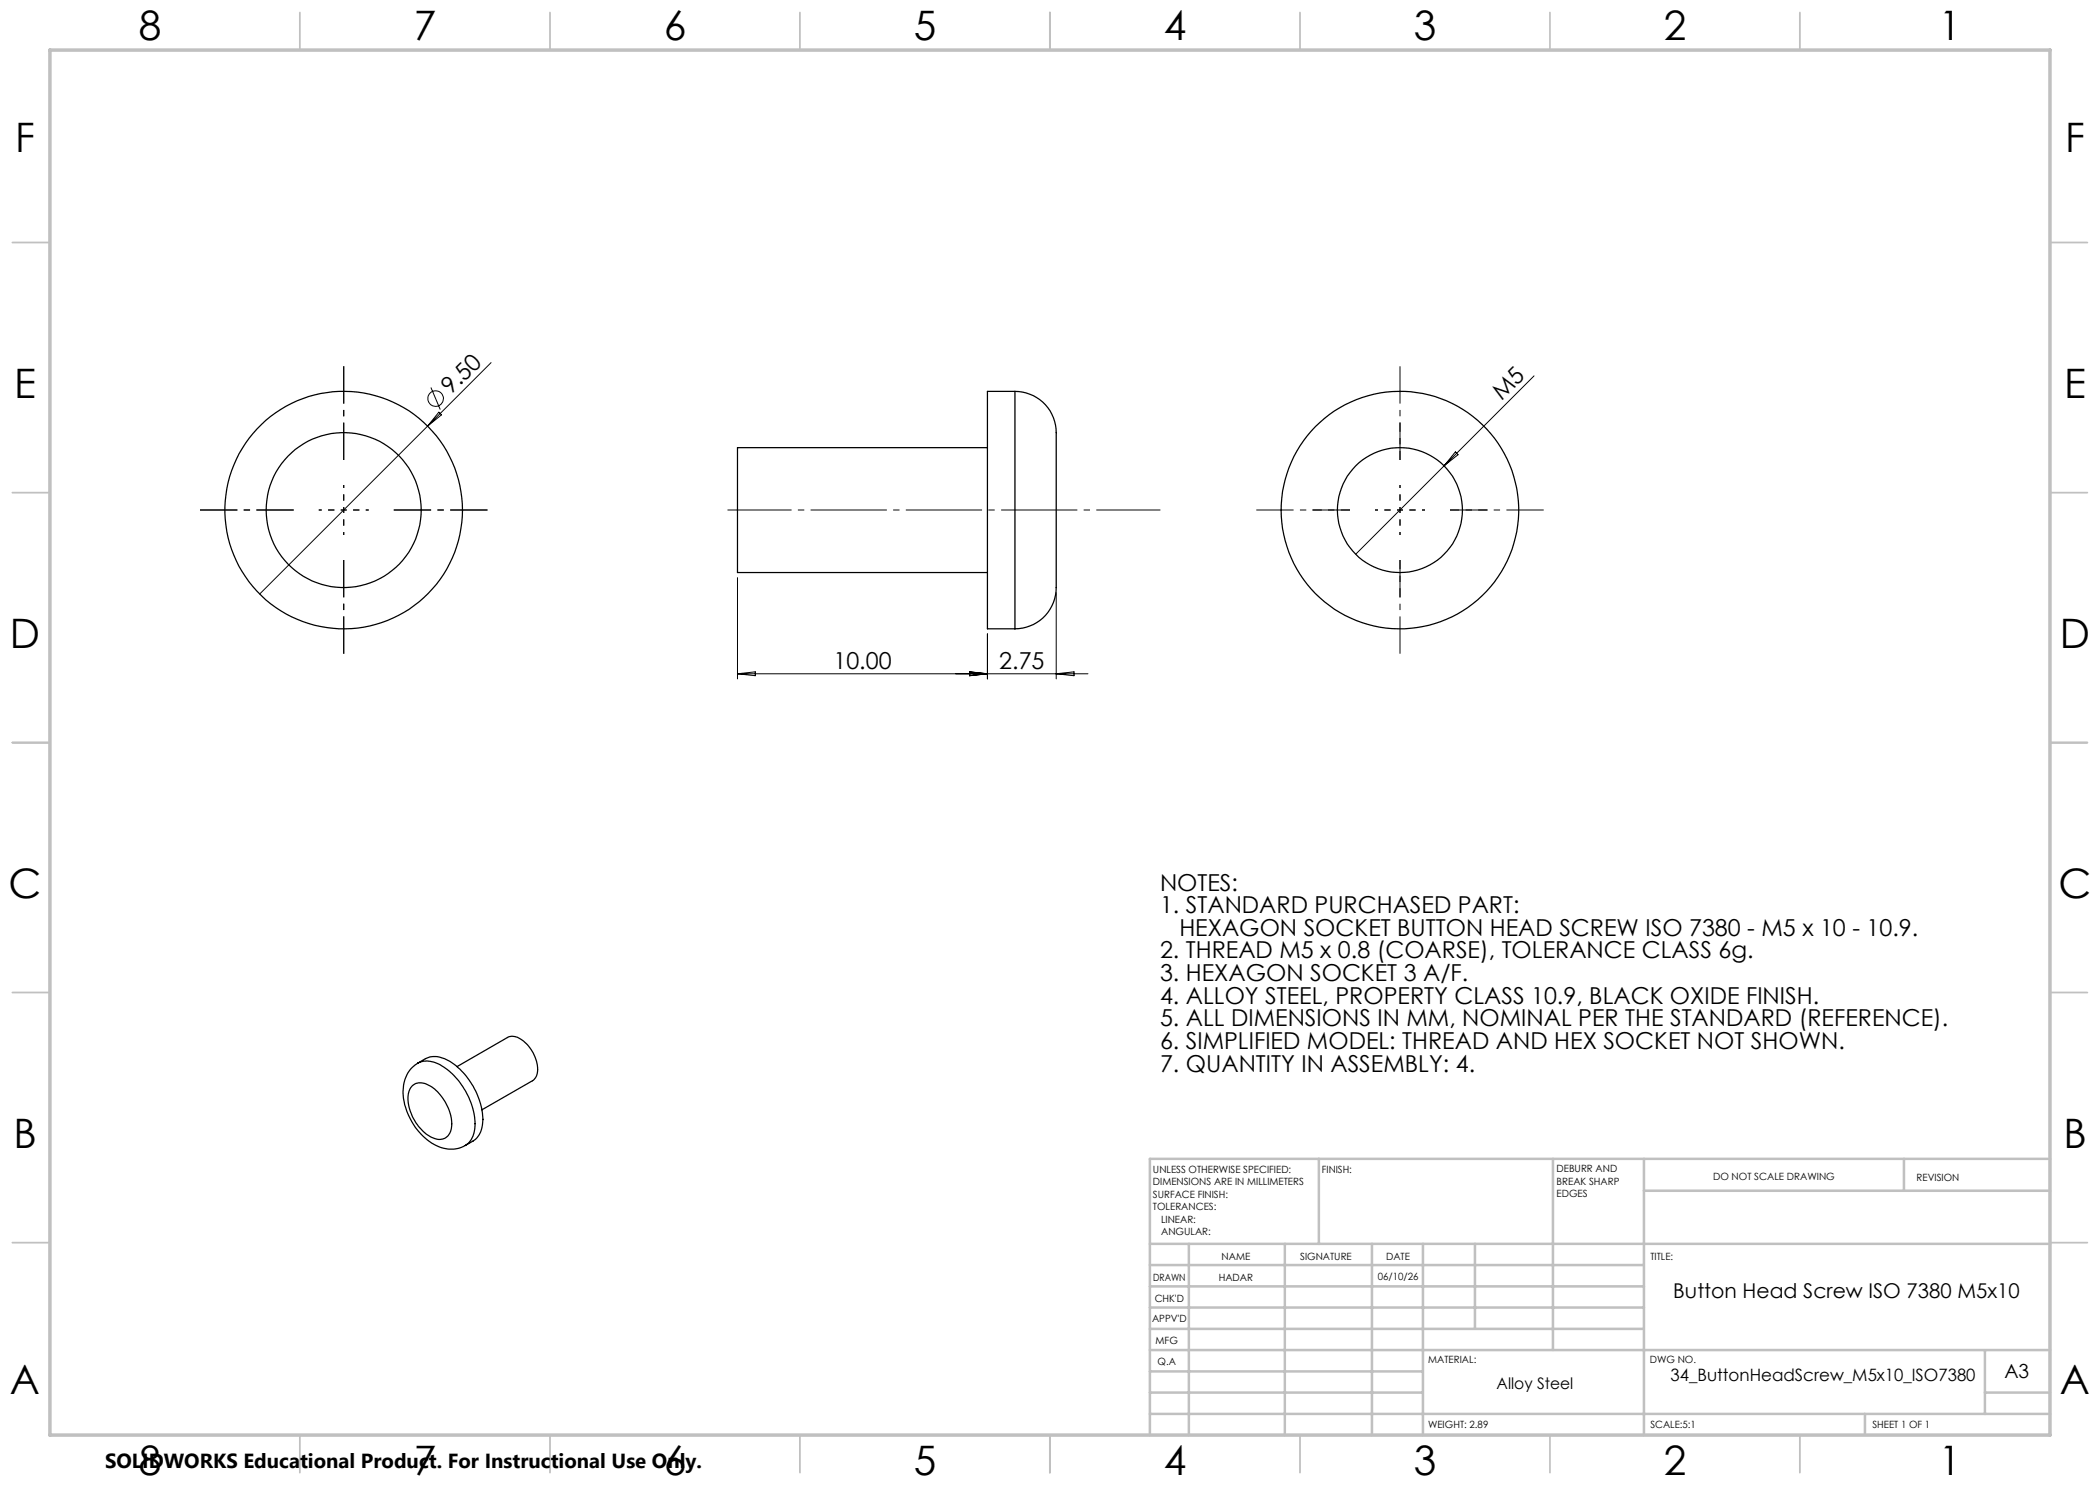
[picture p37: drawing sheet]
<svg xmlns="http://www.w3.org/2000/svg" width="420mm" height="297mm" viewBox="0 0 420 297" stroke-linecap="round" stroke-linejoin="round" font-family="sans-serif">
<defs><g id="words">
<g font-size="8.1">
<text x="27.7" y="8">8</text>
<text x="82.7" y="8">7</text>
<text x="132.7" y="8">6</text>
<text x="182.7" y="8">5</text>
<text x="232.7" y="8">4</text>
<text x="282.7" y="8">3</text>
<text x="332.7" y="8">2</text>
<text x="387.7" y="8">1</text>
<text x="3" y="30.4">F</text>
<text x="413" y="30.4">F</text>
<text x="2.8" y="79.6">E</text>
<text x="412.8" y="79.6">E</text>
<text x="2" y="129.6">D</text>
<text x="412" y="129.6">D</text>
<text x="1.7" y="179.6">C</text>
<text x="411.7" y="179.6">C</text>
<text x="2.7" y="229.6">B</text>
<text x="412.7" y="229.6">B</text>
<text x="2" y="278.9">A</text>
<text x="412" y="278.9">A</text>
<text x="27.7" y="295">8</text>
<text x="82.7" y="295">7</text>
<text x="132.7" y="295">6</text>
<text x="182.7" y="295">5</text>
<text x="232.7" y="295">4</text>
<text x="282.7" y="295">3</text>
<text x="332.7" y="295">2</text>
<text x="387.7" y="295">1</text>
</g>
<g font-size="4.7">
<text x="90.2" y="79.1" transform="rotate(-45 90.2 79.1)">9.50</text>
<text x="300.4" y="80.2" transform="rotate(-45 300.4 80.2)">M5</text>
<text x="166.7" y="133.7">10.00</text>
<text x="199.9" y="133.7">2.75</text>
<text x="232" y="178.1">NOTES:</text>
<text x="232" y="182.6">1. STANDARD PURCHASED PART:</text>
<text x="232" y="191.7">2. THREAD M5 x 0.8 (COARSE), TOLERANCE CLASS 6g.</text>
<text x="235.9" y="187.2">HEXAGON SOCKET BUTTON HEAD SCREW ISO 7380 - M5 x 10 - 10.9.</text>
<text x="232" y="196.2">3. HEXAGON SOCKET 3 A/F.</text>
<text x="232" y="200.7">4. ALLOY STEEL, PROPERTY CLASS 10.9, BLACK OXIDE FINISH.</text>
<text x="232" y="205.3">5. ALL DIMENSIONS IN MM, NOMINAL PER THE STANDARD (REFERENCE).</text>
<text x="232" y="209.8">6. SIMPLIFIED MODEL: THREAD AND HEX SOCKET NOT SHOWN.</text>
<text x="232" y="214.3">7. QUANTITY IN ASSEMBLY: 4.</text>
</g>
<g font-size="4.1">
<text x="334.7" y="259.7">Button Head Screw ISO 7380 M5x10</text>
<text x="21" y="293.7">SOLIDWORKS Educational Product. For Instructional Use Only.</text>
</g>
<text font-size="3.9" x="400.9" y="275.5">A3</text>
<text font-size="3.4" x="334.1" y="276.3">34_ButtonHeadScrew_M5x10_ISO7380</text>
<text font-size="3.2" x="299.3" y="277.9">Alloy Steel</text>
<g font-size="2">
<text x="230.6" y="234.6">UNLESS OTHERWISE SPECIFIED:</text>
<text x="230.6" y="237.1">DIMENSIONS ARE IN MILLIMETERS</text>
<text x="230.6" y="239.6">SURFACE FINISH:</text>
<text x="264.4" y="234.6">FINISH:</text>
<text x="311.3" y="234.5">DEBURR AND</text>
<text x="311.3" y="237">BREAK SHARP</text>
<text x="311.3" y="239.5">EDGES</text>
<text x="342.6" y="236">DO NOT SCALE DRAWING</text>
<text x="383.3" y="236.2">REVISION</text>
<text x="230.6" y="242.1">TOLERANCES:</text>
<text x="232.2" y="244.6">LINEAR:</text>
<text x="232.2" y="247.1">ANGULAR:</text>
<text x="244.3" y="252">NAME</text>
<text x="260" y="251.9">SIGNATURE</text>
<text x="277.2" y="251.9">DATE</text>
<text x="330.1" y="251.9">TITLE:</text>
<text x="230.6" y="256.1">DRAWN</text>
<text x="243.7" y="256.1">HADAR</text>
<text x="275.6" y="255.9">06/10/26</text>
<text x="230.9" y="260.3">CHK'D</text>
<text x="230.4" y="264.4">APPV'D</text>
<text x="231.1" y="268.8">MFG</text>
<text x="231.5" y="273">Q.A</text>
<text x="285.6" y="272.5">MATERIAL:</text>
<text x="330" y="272.5">DWG NO.</text>
<text x="285.6" y="285.5">WEIGHT: 2.89</text>
<text x="330.1" y="285.6">SCALE:5:1</text>
<text x="374.5" y="285.6">SHEET 1 OF 1</text>
</g>
</g></defs>
<g fill="none" stroke="#000" stroke-width=".25">
<path d="M203 78.3a8.4 8.4 0 0 1 8.2 9.5v27.9a9 9 0 0 1-4.5 9.2l-2.2 .7-1.5 .2M203 78.3h-5.5v47.5h5.5M203 78.3v47.5M197.5 89.5h-50v25h50M82.4 217.2a2.91 2.91 0 0 1 3.7 0 9.5 9.5 0 0 1 4.2 8.5 2.49 2.49 0 0 1-3.9 1.8 9 9 0 0 1-4.7-9l.3-.8zM83.5 212.7a6.9 6.9 0 0 0-2.6 7.7 12.4 12.4 0 0 0 7.4 9.1 5.8 5.8 0 0 0 4.8-.4M83.5 212.7l1.6-1a4.9 4.9 0 0 1 5.2 .8 14.4 14.4 0 0 1 6.2 12.5 4.2 4.2 0 0 1-1.9 3.2l-1.5 .9M83.5 212.7a5.2 5.2 0 0 1 5.6 .9 14.4 14.4 0 0 1 5.8 12.3 4.2 4.2 0 0 1-1.8 3.2M91.4 213.3l10.1-5.8a3.3 3.3 0 0 1 3.7 1.2 7 7 0 0 1 2.1 6.5l-.6 .8-10.3 6"/>
<circle cx="68.7" cy="102" r="15.5"/>
<circle cx="68.7" cy="102" r="23.8"/>
<circle cx="280" cy="102" r="12.5"/>
<circle cx="280" cy="102" r="23.8"/>
</g>
<g fill="none" stroke="#000" stroke-width=".2">
<path d="M86.2 77.5l1.9 4.4M98.2 72.5l-46.3 46.3M306.8 75.2l-35.7 35.6M87.8 82.4l.5 .6-2.8 2.2zM291.1 90.4l.5 .5-2.8 2.3zM147.5 115.5v20.3M211.2 118.5v17.3M147.5 134.8h70.1M147.5 134.8l3.6-.4v.7zM193.9 134.4l3.6 .4-3.6 .3zM197.5 126.8v9M211.2 134.8l3.6-.4v.7z"/>
<circle cx="87.1" cy="79.7" r="1.57"/>
</g>
<path d="M145.5 102h86.6" fill="none" stroke="#000" stroke-width=".2" stroke-dasharray="15.2 1.3 1.3 1.3" stroke-dashoffset="2.4" stroke-linecap="butt"/>
<path d="M68.8 102v-5M68.8 102h-5M68.8 102v5M68.8 102h4.9M280 102v-5M280 102h-5M280 102v5M280 102h5" fill="none" stroke="#000" stroke-width=".2" stroke-dasharray="15.2 1.3 1.3 1.3" stroke-dashoffset="14.6" stroke-linecap="butt"/>
<path d="M68.8 92v-18.7M280 92v-18.7M58.7 102h-18.7M68.8 112v18.8M78.8 102h18.7M270 102h-18.8M280 112v18.8M290 102h18.7" fill="none" stroke="#000" stroke-width=".2" stroke-dasharray="15.2 1.3 1.3 1.3" stroke-dashoffset="7.8" stroke-linecap="butt"/>
<path d="M280 92v-7.5M270 102h-7.5M280 112v7.5M290 102h7.5" fill="none" stroke="#000" stroke-width=".2" stroke-dasharray="15.2 1.3 1.3 1.3" stroke-dashoffset="13.4" stroke-linecap="butt"/>
<g fill="none" stroke="#c0c0c0" stroke-width=".35">
<path d="M60 2.5v7.5M110 2.5v7.5M160 2.5v7.5M210 2.5v7.5M260 2.5v7.5M310 2.5v7.5M360 2.5v7.5M2.5 48.5h7.5M410 48.5h7.5M2.5 98.5h7.5M410 98.5h7.5M2.5 148.5h7.5"/>
<path d="M410 148.5h7.5M2.5 198.5h7.5M410 198.5h7.5M2.5 248.5h7.5M410 248.5h7.5M60 287v7.5M110 287v7.5M160 287v7.5M210 287v7.5M260 287v7.5M310 287v7.5M360 287v7.5"/>
</g>
<g fill="none" stroke="#c0c0c0" stroke-width=".5">
<path d="M263.8 231.8v17M310.6 231.8v38.2M328.8 231.8v55.2M328.8 238.2h81.2M380.8 231.8v6.4M410 231.8h-180v55.2M230 248.8h180M230 257.3h98.8M230 253h98.8M237.8 248.8v38.2M257 248.8v38.2M274.4 248.8v38.2"/>
<path d="M284.6 248.8v38.2M295 248.8v17M230 265.8h98.8M230 261.5h98.8M230 278.5h54.6M230 274.3h54.6M230 270h180M397 278.5h13M397 270v12.8M230 282.8h180M373 282.8v4.2"/>
</g>
<path d="M10 10h400v277h-400z" fill="none" stroke="#c0c0c0" stroke-width=".7"/>
<use href="#words"/>
</svg>
